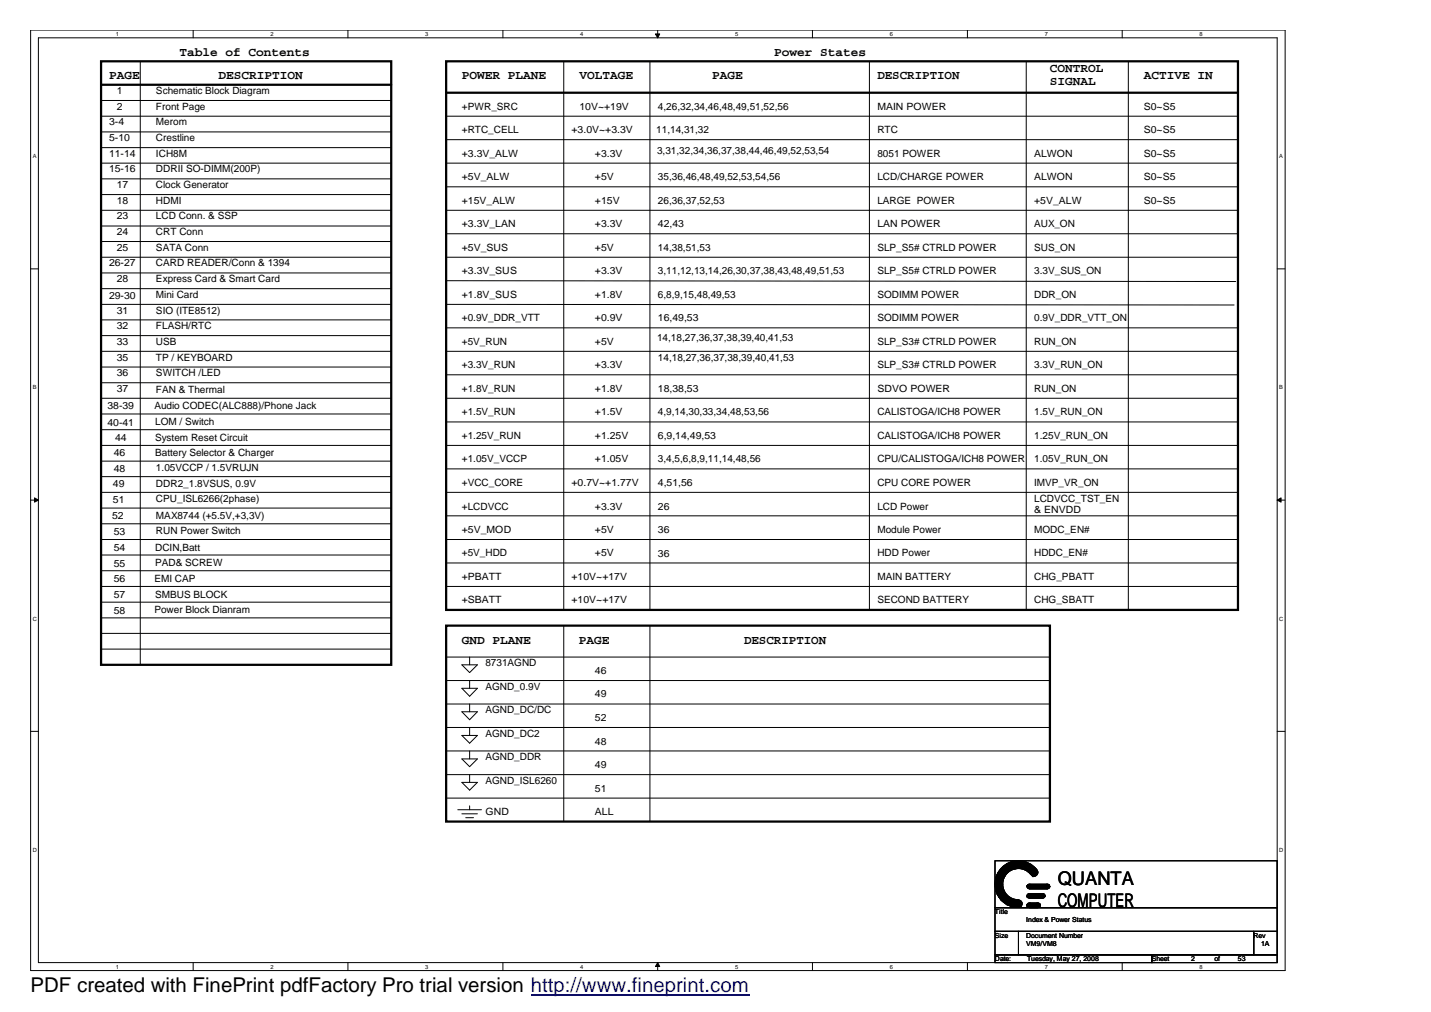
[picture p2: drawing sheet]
<svg xmlns="http://www.w3.org/2000/svg" width="297mm" height="210mm" viewBox="0 0 297 210" stroke-linecap="round" stroke-linejoin="round" font-family="sans-serif">
<defs><g id="words">
<text font-size="4.2" x="6.3" y="205.7">PDF created with FinePrint pdfFactory Pro trial version http://www.fineprint.com</text>
<g font-size="3.9">
<text x="219.3" y="183.7">QUANTA</text>
<text x="219.3" y="188.1">COMPUTER</text>
</g>
<g font-size="2.6">
<text x="37.2" y="11.6">Table of Contents</text>
<text x="160.5" y="11.6">Power States</text>
<text x="22.6" y="16.5">PAGE</text>
<text x="45.3" y="16.5">DESCRIPTION</text>
<text x="95.8" y="16.5">POWER PLANE</text>
<text x="120.1" y="16.5">VOLTAGE</text>
<text x="147.6" y="16.5">PAGE</text>
<text x="181.9" y="16.5">DESCRIPTION</text>
<text x="217.7" y="14.8">CONTROL</text>
<text x="217.7" y="17.7">SIGNAL</text>
<text x="237.2" y="16.5">ACTIVE IN</text>
<text x="95.8" y="133.5">GND PLANE</text>
<text x="120" y="133.5">PAGE</text>
<text x="154.3" y="133.5">DESCRIPTION</text>
</g>
<g font-size="2.1">
<text x="24.2" y="22.7">2</text>
<text x="24.2" y="19.5">1</text>
<text x="32.3" y="19.5">Schematic Block Diagram</text>
<text x="32.3" y="22.7">Front Page</text>
<text x="95.8" y="22.7">+PWR_SRC</text>
<text x="120.1" y="22.7">10V~+19V</text>
<text x="136.4" y="22.7">4,26,32,34,46,48,49,51,52,56</text>
<text x="181.9" y="22.7">MAIN POWER</text>
<text x="237.2" y="22.7">S0~S5</text>
<text x="22.6" y="26">3-4</text>
<text x="22.6" y="29.3">5-10</text>
<text x="32.3" y="26">Merom</text>
<text x="32.3" y="29.3">Crestline</text>
<text x="95.8" y="27.6">+RTC_CELL</text>
<text x="118.5" y="27.6">+3.0V~+3.3V</text>
<text x="136.1" y="27.6">11,14,31,32</text>
<text x="181.9" y="27.6">RTC</text>
<text x="237.2" y="27.6">S0~S5</text>
<text x="22.6" y="32.5">11-14</text>
<text x="22.6" y="35.7">15-16</text>
<text x="32.3" y="32.5">ICH8M</text>
<text x="32.3" y="35.7">DDRII SO-DIMM(200P)</text>
<text x="95.8" y="32.5">+3.3V_ALW</text>
<text x="123.4" y="32.5">+3.3V</text>
<text x="136.2" y="32">3,31,32,34,36,37,38,44,46,49,52,53,54</text>
<text x="181.9" y="32.5">8051 POWER</text>
<text x="214.4" y="32.5">ALWON</text>
<text x="237.2" y="32.5">S0~S5</text>
<text x="24.2" y="39">17</text>
<text x="32.3" y="39">Clock Generator</text>
<text x="95.8" y="37.4">+5V_ALW</text>
<text x="123.4" y="37.4">+5V</text>
<text x="136.4" y="37.4">35,36,46,48,49,52,53,54,56</text>
<text x="181.9" y="37.4">LCD/CHARGE POWER</text>
<text x="214.4" y="37.4">ALWON</text>
<text x="237.2" y="37.4">S0~S5</text>
<text x="24.2" y="45.5">23</text>
<text x="24.2" y="42.3">18</text>
<text x="32.3" y="45.5">LCD Conn. &amp; SSP</text>
<text x="32.3" y="42.3">HDMI</text>
<text x="95.8" y="47.1">+3.3V_LAN</text>
<text x="95.8" y="42.3">+15V_ALW</text>
<text x="123.4" y="47.1">+3.3V</text>
<text x="123.4" y="42.3">+15V</text>
<text x="136.4" y="47.1">42,43</text>
<text x="136.4" y="42.3">26,36,37,52,53</text>
<text x="181.9" y="42.3">LARGE POWER</text>
<text x="181.9" y="47.1">LAN POWER</text>
<text x="214.4" y="42.3">+5V_ALW</text>
<text x="214.4" y="47.1">AUX_ON</text>
<text x="237.2" y="42.3">S0~S5</text>
<text x="24.2" y="48.8">24</text>
<text x="24.2" y="52">25</text>
<text x="32.3" y="48.8">CRT Conn</text>
<text x="32.3" y="52">SATA Conn</text>
<text x="95.8" y="52">+5V_SUS</text>
<text x="123.4" y="52">+5V</text>
<text x="136.4" y="52">14,38,51,53</text>
<text x="181.9" y="52">SLP_S5# CTRLD POWER</text>
<text x="214.4" y="52">SUS_ON</text>
<text x="22.6" y="55.3">26-27</text>
<text x="24.2" y="58.5">28</text>
<text x="32.3" y="55.3">CARD READER/Conn &amp; 1394</text>
<text x="32.3" y="58.5">Express Card &amp; Smart Card</text>
<text x="95.8" y="56.9">+3.3V_SUS</text>
<text x="123.4" y="56.9">+3.3V</text>
<text x="136.4" y="56.9">3,11,12,13,14,26,30,37,38,43,48,49,51,53</text>
<text x="181.9" y="56.9">SLP_S5# CTRLD POWER</text>
<text x="214.4" y="56.9">3.3V_SUS_ON</text>
<text x="22.6" y="62.1">29-30</text>
<text x="24.2" y="65">31</text>
<text x="32.3" y="65">SIO (ITE8512)</text>
<text x="32.3" y="61.8">Mini Card</text>
<text x="95.8" y="61.8">+1.8V_SUS</text>
<text x="123.4" y="61.8">+1.8V</text>
<text x="136.4" y="61.8">6,8,9,15,48,49,53</text>
<text x="181.9" y="61.8">SODIMM POWER</text>
<text x="214.4" y="61.8">DDR_ON</text>
<text x="24.2" y="68.3">32</text>
<text x="24.2" y="71.5">33</text>
<text x="32.3" y="68.3">FLASH/RTC</text>
<text x="32.3" y="71.5">USB</text>
<text x="95.8" y="71.5">+5V_RUN</text>
<text x="95.8" y="66.6">+0.9V_DDR_VTT</text>
<text x="123.4" y="71.5">+5V</text>
<text x="123.4" y="66.6">+0.9V</text>
<text x="136.2" y="70.7">14,18,27,36,37,38,39,40,41,53</text>
<text x="136.4" y="66.6">16,49,53</text>
<text x="181.9" y="71.5">SLP_S3# CTRLD POWER</text>
<text x="181.9" y="66.6">SODIMM POWER</text>
<text x="214.4" y="66.6">0.9V_DDR_VTT_ON</text>
<text x="214.4" y="71.5">RUN_ON</text>
<text x="24.2" y="74.8">35</text>
<text x="32.3" y="74.8">TP / KEYBOARD</text>
<text x="95.8" y="76.4">+3.3V_RUN</text>
<text x="123.4" y="76.4">+3.3V</text>
<text x="136.4" y="74.8">14,18,27,36,37,38,39,40,41,53</text>
<text x="181.9" y="76.4">SLP_S3# CTRLD POWER</text>
<text x="214.4" y="76.4">3.3V_RUN_ON</text>
<text x="24.2" y="78">36</text>
<text x="24.2" y="81.3">37</text>
<text x="32.3" y="78">SWITCH /LED</text>
<text x="32.3" y="81.4">FAN &amp; Thermal</text>
<text x="95.8" y="81.3">+1.8V_RUN</text>
<text x="123.4" y="81.3">+1.8V</text>
<text x="136.4" y="81.3">18,38,53</text>
<text x="181.9" y="81.3">SDVO POWER</text>
<text x="214.4" y="81.3">RUN_ON</text>
<text x="22.3" y="88.3">40-41</text>
<text x="22.3" y="84.9">38-39</text>
<text x="32" y="84.9">Audio CODEC(ALC888)/Phone Jack</text>
<text x="32.2" y="88.1">LOM / Switch</text>
<text x="95.8" y="86.2">+1.5V_RUN</text>
<text x="123.4" y="86.2">+1.5V</text>
<text x="136.4" y="86.2">4,9,14,30,33,34,48,53,56</text>
<text x="181.9" y="86.2">CALISTOGA/ICH8 POWER</text>
<text x="214.4" y="86.2">1.5V_RUN_ON</text>
<text x="23.6" y="94.6">46</text>
<text x="23.9" y="91.5">44</text>
<text x="32.2" y="91.4">System Reset Circuit</text>
<text x="32.2" y="94.6">Battery Selector &amp; Charger</text>
<text x="95.8" y="91">+1.25V_RUN</text>
<text x="95.8" y="95.9">+1.05V_VCCP</text>
<text x="123.4" y="91">+1.25V</text>
<text x="123.4" y="95.9">+1.05V</text>
<text x="136.4" y="91">6,9,14,49,53</text>
<text x="136.4" y="95.9">3,4,5,6,8,9,11,14,48,56</text>
<text x="181.9" y="91">CALISTOGA/ICH8 POWER</text>
<text x="181.9" y="95.9">CPU/CALISTOGA/ICH8 POWER</text>
<text x="214.4" y="91">1.25V_RUN_ON</text>
<text x="214.4" y="95.9">1.05V_RUN_ON</text>
<text x="23.4" y="101.1">49</text>
<text x="23.6" y="97.8">48</text>
<text x="32.3" y="97.7">1.05VCCP / 1.5VRUJN</text>
<text x="32.3" y="101.1">DDR2_1.8VSUS, 0.9V</text>
<text x="95.8" y="100.8">+VCC_CORE</text>
<text x="118.5" y="100.8">+0.7V~+1.77V</text>
<text x="136.4" y="100.8">4,51,56</text>
<text x="181.9" y="100.8">CPU CORE POWER</text>
<text x="214.4" y="100.8">IMVP_VR_ON</text>
<text x="23.2" y="107.6">52</text>
<text x="23.4" y="104.4">51</text>
<text x="32.3" y="104.2">CPU_ISL6266(2phase)</text>
<text x="32.3" y="107.6">MAX8744 (+5.5V,+3,3V)</text>
<text x="95.8" y="105.7">+LCDVCC</text>
<text x="123.4" y="105.7">+3.3V</text>
<text x="136.4" y="105.7">26</text>
<text x="181.9" y="105.7">LCD Power</text>
<text x="214.4" y="104">LCDVCC_TST_EN</text>
<text x="214.4" y="106.5">&amp; ENVDD</text>
<text x="23.6" y="111">53</text>
<text x="32.3" y="110.8">RUN Power Switch</text>
<text x="95.8" y="110.5">+5V_MOD</text>
<text x="123.4" y="110.5">+5V</text>
<text x="136.4" y="110.5">36</text>
<text x="181.9" y="110.5">Module Power</text>
<text x="214.4" y="110.5">MODC_EN#</text>
<text x="23.6" y="114.3">54</text>
<text x="23.6" y="117.5">55</text>
<text x="32.2" y="114.3">DCIN,Batt</text>
<text x="32.2" y="117.4">PAD&amp; SCREW</text>
<text x="95.8" y="115.4">+5V_HDD</text>
<text x="123.4" y="115.4">+5V</text>
<text x="136.4" y="115.6">36</text>
<text x="181.9" y="115.4">HDD Power</text>
<text x="214.4" y="115.4">HDDC_EN#</text>
<text x="23.6" y="124.1">57</text>
<text x="23.6" y="120.8">56</text>
<text x="32" y="120.6">EMI CAP</text>
<text x="32.2" y="124.1">SMBUS BLOCK</text>
<text x="95.8" y="120.3">+PBATT</text>
<text x="95.8" y="125.2">+SBATT</text>
<text x="118.5" y="120.3">+10V~+17V</text>
<text x="118.5" y="125.2">+10V~+17V</text>
<text x="181.9" y="120.3">MAIN BATTERY</text>
<text x="181.9" y="125.2">SECOND BATTERY</text>
<text x="214.4" y="125.2">CHG_SBATT</text>
<text x="214.4" y="120.3">CHG_PBATT</text>
<text x="23.6" y="127.3">58</text>
<text x="32" y="127.1">Power Block Dianram</text>
<text x="100.6" y="138.2">8731AGND</text>
<text x="100.6" y="143.1">AGND_0.9V</text>
<text x="123.4" y="139.8">46</text>
<text x="100.6" y="147.9">AGND_DC/DC</text>
<text x="123.4" y="144.7">49</text>
<text x="123.4" y="149.5">52</text>
<text x="100.6" y="152.8">AGND_DC2</text>
<text x="123.4" y="154.4">48</text>
<text x="100.6" y="157.7">AGND_DDR</text>
<text x="123.4" y="159.3">49</text>
<text x="100.6" y="162.6">AGND_ISL6260</text>
<text x="123.4" y="164.2">51</text>
<text x="100.6" y="169.1">GND</text>
<text x="123.4" y="169.1">ALL</text>
</g>
<g font-size="1.4">
<text x="206.3" y="189.6">Title</text>
<text x="212.8" y="191.3">Index &amp; Power Status</text>
<text x="206.3" y="194.5">Size</text>
<text x="212.8" y="196.1">VM9/VM8</text>
<text x="212.8" y="194.5">Document Number</text>
<text x="259.9" y="194.5">Rev</text>
<text x="261.5" y="196.1">1A</text>
<text x="206.3" y="199.4">Date:</text>
<text x="212.9" y="199.4">Tuesday, May 27, 2008</text>
<text x="238.8" y="199.4">Sheet</text>
<text x="246.9" y="199.4">2</text>
<text x="251.8" y="199.4">of</text>
<text x="256.7" y="199.4">53</text>
</g>
<g font-size="1.2">
<text x="24" y="7.5">1</text>
<text x="56.1" y="7.5">2</text>
<text x="88.2" y="7.5">3</text>
<text x="120.3" y="7.5">4</text>
<text x="152.4" y="7.5">5</text>
<text x="184.5" y="7.5">6</text>
<text x="216.6" y="7.5">7</text>
<text x="248.7" y="7.5">8</text>
<text x="6.8" y="32.9">A</text>
<text x="265.2" y="32.9">A</text>
<text x="6.8" y="80.8">B</text>
<text x="265.2" y="80.8">B</text>
<text x="6.8" y="128.7">C</text>
<text x="265.2" y="128.7">C</text>
<text x="6.8" y="176.7">D</text>
<text x="265.2" y="176.7">D</text>
<text x="24" y="200.9">1</text>
<text x="56.1" y="200.9">2</text>
<text x="88.2" y="200.9">3</text>
<text x="120.3" y="200.9">4</text>
<text x="152.4" y="200.9">5</text>
<text x="184.5" y="200.9">6</text>
<text x="216.6" y="200.9">7</text>
<text x="248.7" y="200.9">8</text>
</g>
</g></defs>
<g fill="none" stroke="#000" stroke-width=".21">
<path d="M6.3 6.2h260.1v195.1h-260.1zM8 7.8h256.8v191.9h-256.8zM29.1 12.7v125.2M40 6.2v1.6M72.1 6.2v1.6M104.3 6.2v1.6M116.9 12.7v113.8M134.7 12.7v113.8M136.4 6.2v1.6M168.4 6.2v1.6M180.3 12.7v113.8M200.6 6.2v1.6"/>
<path d="M212.8 12.7v113.8M232.7 6.2v1.6M233.9 12.7v113.8M21 24.1h60.1M21 37.1h60.1M21 33.8h60.1M21 30.6h60.1M21 27.4h60.1M21 20.8h60.1M92.5 24.1h164.2M92.5 33.8h164.2M92.5 29h164.2"/>
<path d="M92.5 38.7h164.2M6.3 55.8h1.7M21 56.6h60.1M21 53.4h60.1M21 43.6h60.1M21 46.9h60.1M21 50.1h60.1M21 40.4h60.1M21 59.9h60.1M92.5 53.4h164.2M92.5 43.6h164.2M92.5 58.2l163.7 .2"/>
<path d="M92.5 48.5h164.2M264.8 55.8h1.6M21 72.9h60.1M21 79.4h60.1M21 76.1h60.1M21 69.6h60.1M21 66.4h60.1M21 63.1h60.1M92.5 63.1l163.4 .2M92.5 68h164.2M92.5 72.9h164.2M92.5 77.7h164.2"/>
<path d="M21 82.6h60.1M21 92.4h60.1M21 95.6h60.1M21 85.9h60.1M21 89.1h60.1M21 98.9h60.1M92.5 82.6h164.2M92.5 87.5h164.2M92.5 92.4h164.2M92.5 97.3h164.2M6.3 103.7h1.7M21 102.1h60.1"/>
<path d="M21 111.9h60.1M21 118.4h60.1M21 115.1h60.1M21 108.6h60.1M21 105.4h60.1M92.5 102.1h164.2M92.5 107h164.2M92.5 111.9h164.2M92.5 116.8h164.2M264.8 103.7h1.6M21 134.6h60.1M21 131.4h60.1"/>
<path d="M21 121.6h60.1M21 124.9h60.1M21 128.2h60.1M92.5 121.6h164.2M92.5 136.3h125.2M95.8 137.9h3.2l-1.6 1.6zM97.4 136.3v1.6M116.9 129.8v40.6M134.7 129.8v40.6M6.3 151.7h1.7M92.5 141.2h125.2M92.5 146h125.2"/>
<path d="M92.5 150.9h125.2M92.5 155.8h125.2M95.8 142.8h3.2l-1.6 1.6zM95.8 147.6h3.2l-1.6 1.7zM95.8 152.5h3.2l-1.6 1.6zM95.8 157.4h3.2l-1.6 1.6zM97.4 141.2v1.6M97.4 146v1.6M97.4 150.9v1.6M97.4 155.8v1.6M264.8 151.7h1.6M92.5 160.7h125.2"/>
<path d="M92.5 165.5h125.2M94.9 168h4.9M95.8 162.3h3.2l-1.6 1.6zM95.8 168.8h3.2M96.6 169.6h1.6M97.2 170.4h.3M97.4 160.7v1.6M97.4 167.1v.9M206.3 178.5h58.5v9.8h-58.5zM207.9 179.8v2.8l.2-.5v-2.3l.1-.1v2.1l.2-.2v-2.1l.2-.2v2l.1-.2v-1.9h.2v1.8l.1-.2v-1.6l.2-.2v1.7l.2-.2v-1.5l.1-.1v1.6M209.7 178.9l.1-.2v1.6l-.1-.2zM209.8 179.9l1.4-.2a3.6 3.6 0 0 1 3.1 1.8"/>
<path d="M209.8 179.7l1.4-.2a3.8 3.8 0 0 1 3.4 2.2M209.8 179.5l1.4-.2a4 4 0 0 1 3.6 2.3M209.8 179.4l1.4-.2a4.2 4.2 0 0 1 3.6 2.1M209.8 179.2l1.4-.2a4.3 4.3 0 0 1 3.8 2.3M209.8 178.9l1.4-.2a4.6 4.6 0 0 1 3.9 2.3M210 179l1.2-.1a4.6 4.6 0 0 1 3.9 2.3M210 178.9v1.2M211.2 178.5a4.8 4.8 0 0 1 3.7 1.9M211.2 178.5a4.8 4.8 0 0 0-4.9 4.9 4.8 4.8 0 0 0 4.9 4.8M211.2 178.5l-1.6 .2M40 199.7v1.6M72.1 199.7v1.6"/>
<path d="M104.3 199.7v1.6M136.4 199.7v1.6M168.4 199.7v1.6M200.6 199.7v1.6M206.3 188.3h58.5v4.9h-58.5zM206.3 193.2h4.9v4.8h-4.9zM206.3 198h32.5v1.7h-32.5zM206.5 182.3v2.2l.1 .6v-3.3l.2-.3v4l.1 .2v-4.6l.2-.3v5.2l.2 .2v-5.5l.1-.2v6.2M209.8 180.1l1.4-.3a3.5 3.5 0 0 1 3.1 2M209.8 186.5v1.5h-.1v-1.5l-.2-.2v1.7l-.1-.2v-1.5l-.2-.1v1.6h-.2v-1.8l-.1-.1v1.7h-.2v-1.9l-.1-.2v2l-.2-.2v-2l-.2-.2v2.1l-.1-.2v-2.3l-.2-.3v2.4h-.2v-6.7l-.1 .2v6.4M209.8 186.7h.2v1.3h.2v-1.3h.2v1.4h-.4l.5-1.4v1.4l.2-.1v-1.3l.1 .3v1.1h.2v-1.3h.2v1.3h.1v-1.3h.2v1.3l.2-.1v-1l.1 .8M209.9 180.2l1.3-.2a3.3 3.3 0 0 1 2.9 1.8"/>
<path d="M211.2 193.2h48.7v4.8h-48.7zM211.2 180.1l1.3 .3 1.2 .9M211.2 180.1a3.2 3.2 0 0 0-3.3 3.3 3.2 3.2 0 0 0 3.3 3.2M211.2 180.1l-1.3 .2M213.1 183.6h4.4v.1h-4.6v.2h4.8l-.2 .2h-4.4l.2 .1h4.2M213.1 187.5h2.5v.1h-2.7v.2h2.8l-.1 .2h-2.7l.4 .1h2.3M213.1 185.5h3.4v.2h-3.4l-.2 .2h3.8l-.2 .1h-3.6l.4 .2h3.1M213.4 187.3h1.8M213.4 188.3h1.8M213.4 186.3h2.8M213.4 185.3h2.8M213.4 184.4h3.8"/>
<path d="M213.4 183.4h3.8M232.7 199.7v1.6M238.8 198h26v1.7h-26zM259.9 193.2h4.9v4.8h-4.9z"/>
<circle cx="211.1" cy="187.4" r=".78"/>
<circle cx="213.4" cy="187.8" r=".47"/>
<circle cx="213.4" cy="185.8" r=".47"/>
<circle cx="213.4" cy="183.9" r=".47"/>
<circle cx="214.4" cy="180.9" r=".79"/>
<circle cx="215.2" cy="187.8" r=".48"/>
<circle cx="216.2" cy="185.8" r=".47"/>
<circle cx="217.2" cy="183.9" r=".47"/>
</g>
<g fill="#000" stroke="#000" stroke-width=".21">
<path d="M135.9 7h.9l-.4 .8z" fill-rule="evenodd"/>
<path d="M7.2 103.3l.8 .4-.8 .5z" fill-rule="evenodd"/>
<path d="M264.8 103.7l.8-.4v.9z" fill-rule="evenodd"/>
<path d="M136.4 199.7l.4 .8h-.9z" fill-rule="evenodd"/>
</g>
<path d="M21 12.7h60.1v125.2h-60.1zM21 17.6h60.1M92.5 12.7h164.2v113.8h-164.2zM92.5 19.2h164.2M92.5 129.8h125.2v40.6h-125.2z" fill="none" stroke="#000" stroke-width=".47"/>
<path d="M110.1 206.3h45.2" fill="none" stroke="#00f" stroke-width=".3"/>
<use href="#words"/>
</svg>
